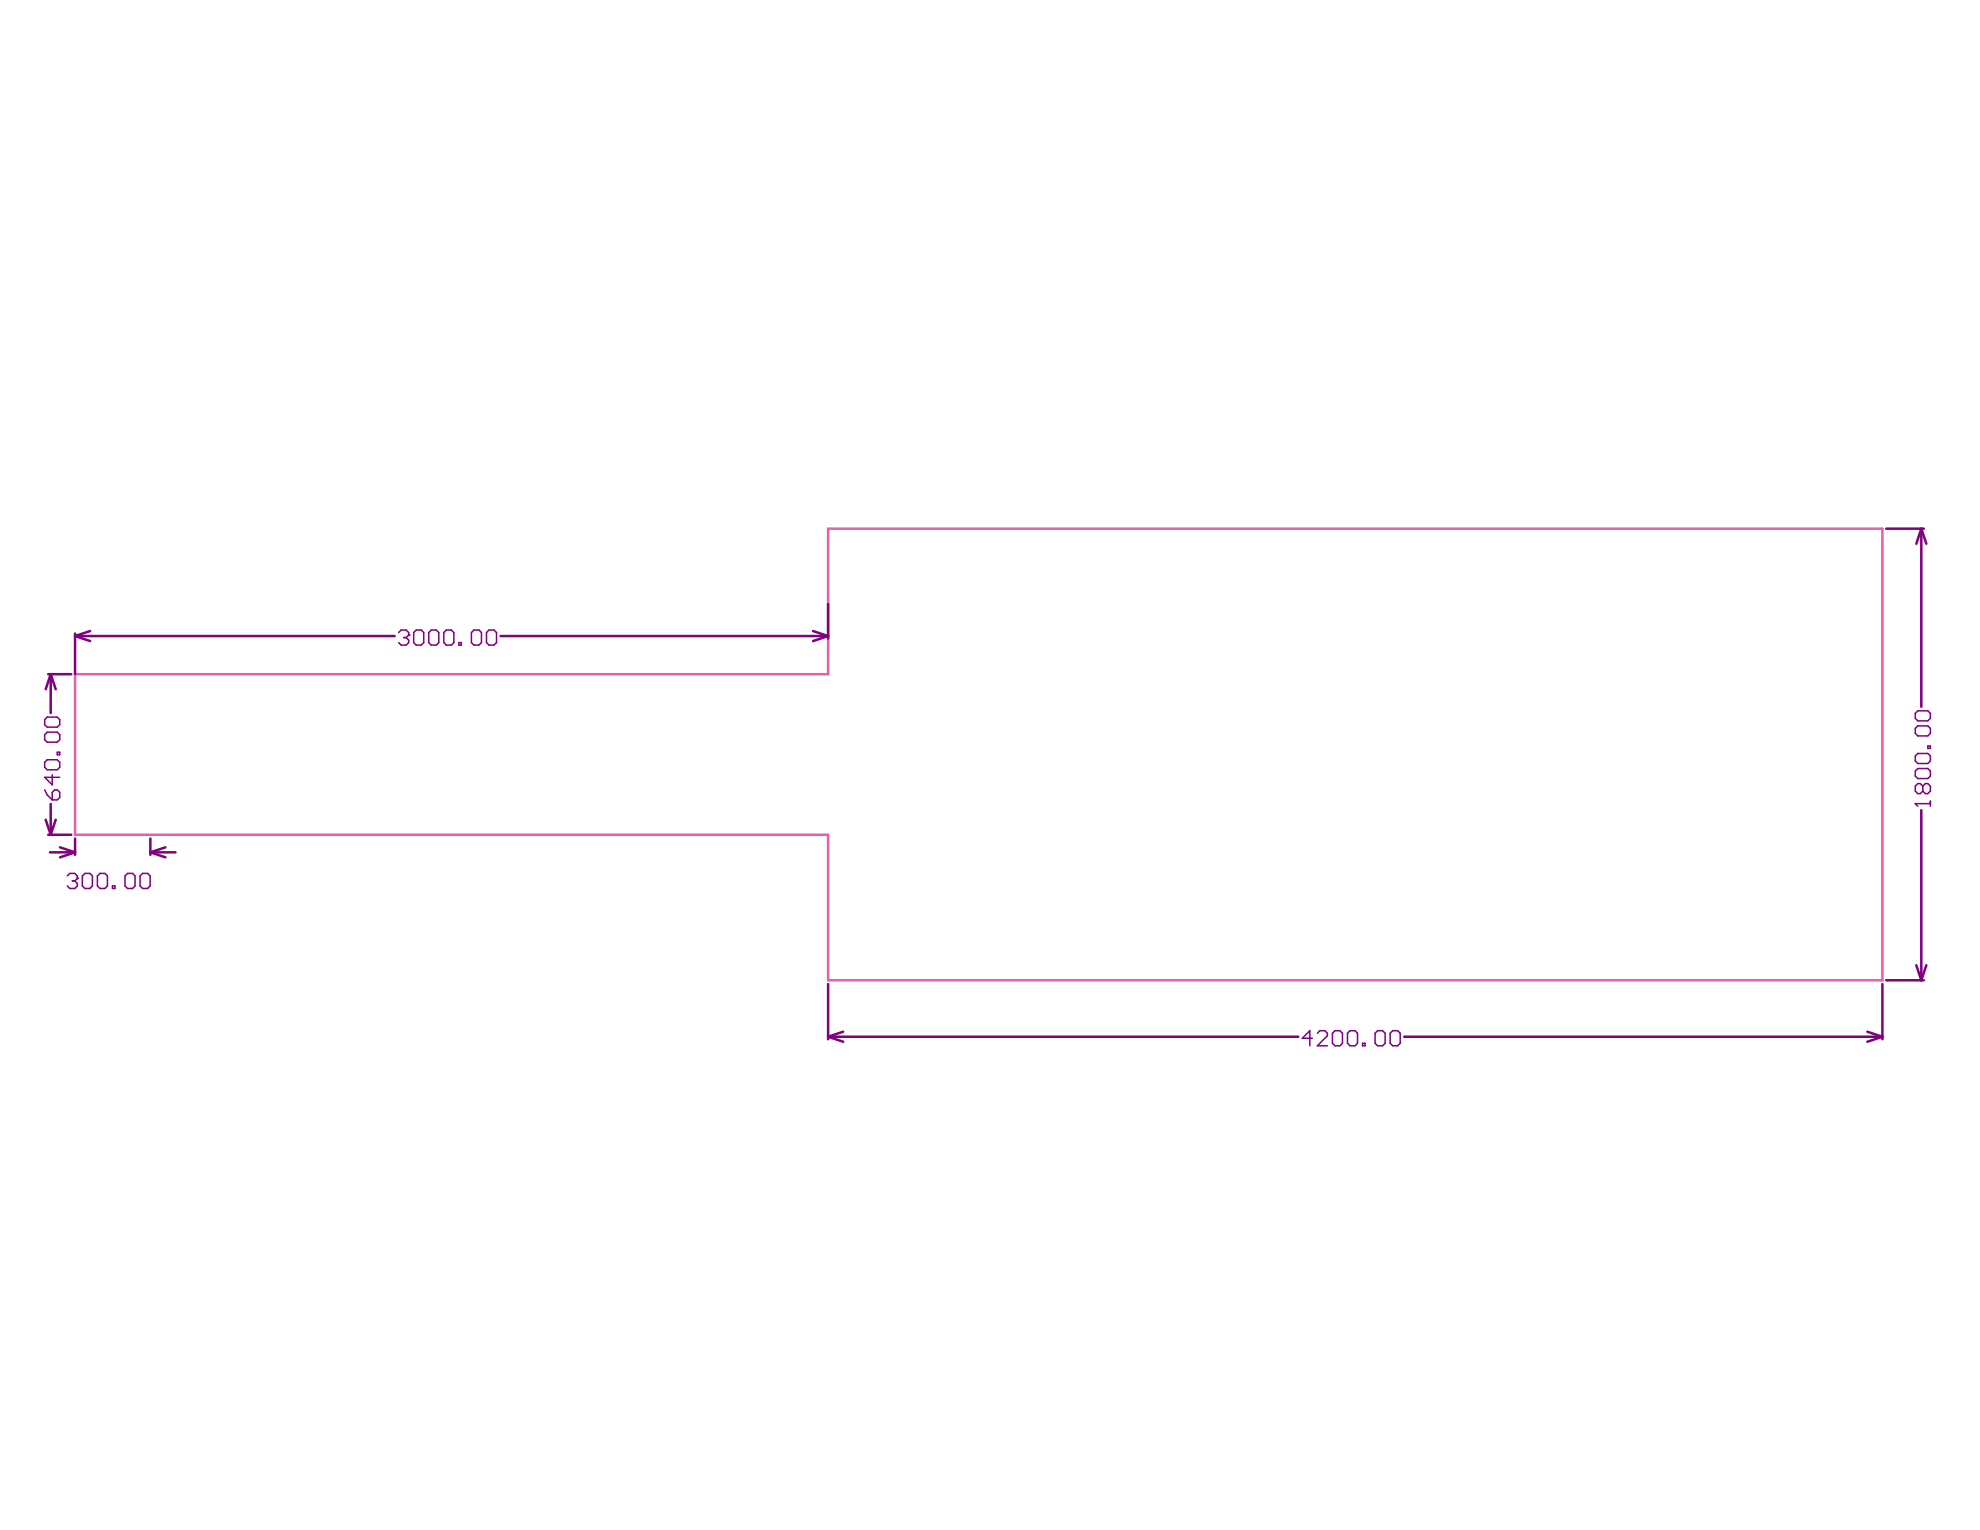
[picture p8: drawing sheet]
<svg xmlns="http://www.w3.org/2000/svg" width="279mm" height="216mm" viewBox="0 0 279 216" stroke-linecap="round" stroke-linejoin="round" font-family="sans-serif">
<path d="M10.6 95.1h106.3v-20.5h148.7v63.7h-148.7v-20.5h-106.3z" fill="none" stroke="#e85dac" stroke-width=".35"/>
<g fill="none" stroke="#800080" stroke-width=".35">
<path d="M266.2 74.6h5.3M271.1 74.6l.7 2.1M271.1 74.6v25.1M271.1 74.6l-.7 2.1M6.8 95.1h3.3M7.2 95.1l.7 2.2M7.2 95.1l-.8 2.2M7.2 95.1v5.5M10.6 89.4v5.7M10.6 89.8l2.1 .7M10.6 89.8h45.1M12.7 89l-2.1 .8"/>
<path d="M70.6 89.8h46.3M114.7 89l2.2 .8M116.9 85.2v4.9M116.9 89.8l-2.2 .7M6.4 115.7l.8 2.1M6.8 117.8h3.3M7.2 113.4v4.4M7.9 115.7l-.7 2.1M8.5 119.6l2.1 .7M10.6 118.3v2.3M21.2 118.3v2.3M23.3 119.6l-2.1 .7"/>
<path d="M271.1 114.3v24M7 120.3h3.6M10.6 120.3l-2.1 .7M21.2 120.3l2.1 .7M21.2 120.3h3.6M116.9 138.9v7.7M265.6 138.9v7.7M266.2 138.3h5.3M270.4 136.2l.7 2.1M271.8 136.2l-.7 2.1M116.9 146.3l2.1 .7M116.9 146.3h66.3"/>
<path d="M119 145.6l-2.1 .7M198.1 146.3h67.5M263.5 145.6l2.1 .7M265.6 146.3l-2.1 .7"/>
</g>
<g fill="none" stroke="#800080" stroke-width=".21">
<path d="M56.2 89.3l.4-.4h.7l.4 .4v.3M57 90h.3M57.3 90l.4 .3v.4l-.4 .3h-.7l-.4-.3M57.7 89.6h.1M57.7 89.6l-.4 .4M58.4 89.3l.3-.4h.7l.4 .4v1.4l-.4 .3h-.7l-.3-.3zM60.5 89.3l.4-.4h.7l.3 .4v1.4l-.3 .3h-.7l-.4-.3zM62.6 89.3l.4-.4h.7l.3 .4v1.4l-.3 .3h-.7l-.4-.3zM64.8 90.7h.3v.3h-.3zM66.5 89.3l.4-.4h.7l.3 .4v1.4l-.3 .3h-.7l-.4-.3zM68.6 89.3l.4-.4h.7l.4 .4v1.4l-.4 .3h-.7l-.4-.3zM6.3 111.5l.4 .7 .7 .7"/>
<path d="M6.3 101.5l.4-.3h1.4l.3 .3v.8l-.3 .3h-1.4l-.4-.3zM6.3 103.7l.4-.4h1.4l.3 .4v.7l-.3 .3h-1.4l-.4-.3zM6.3 107.6l.4-.4h1.4l.3 .4v.7l-.3 .3h-1.4l-.4-.3zM7.4 111.8l.3-.3h.4l.3 .3v.7l-.3 .4h-.7zM7.4 109.3v1.4l-1.1-1h2.1M8.1 106.1h.3v.4h-.3zM270.3 113.4h.1M270.3 100.7l.3-.4h1.4l.4 .4v.7l-.4 .3h-1.4l-.3-.3zM270.3 102.8l.3-.4h1.4l.4 .4v.7l-.4 .3h-1.4l-.3-.3zM270.3 106.7l.3-.4h1.4l.4 .4v.7l-.4 .3h-1.4l-.3-.3zM270.3 108.8l.3-.4h1.4l.4 .4v.7l-.4 .4h-1.4l-.3-.4zM270.3 113.4h2.1"/>
<path d="M270.3 113.4l.3 .4M271.3 110.9l.4-.3h.3l.4 .3v.7l-.4 .4h-.3l-.4-.4M271.3 110.9l-.3-.3h-.4l-.3 .3v.7l.3 .4h.4l.3-.4M271.3 110.9v.7M272 105.3h.4v.3h-.4zM272.4 113.1v.7M9.5 123.6l.3-.4h.8l.3 .4v.4M10.2 124.3h.4M10.6 124.3l.3 .4v.3l-.3 .4h-.8l-.3-.4M10.9 124h.1M10.9 124l-.3 .3M11.6 123.6l.4-.4h.7l.3 .4v1.4l-.3 .4h-.7l-.4-.4z"/>
<path d="M13.7 123.6l.4-.4h.7l.4 .4v1.4l-.4 .4h-.7l-.4-.4zM15.9 125h.3v.4h-.3zM17.6 123.6l.4-.4h.7l.4 .4v1.4l-.4 .4h-.7l-.4-.4zM19.8 123.6l.3-.4h.7l.4 .4v1.4l-.4 .4h-.7l-.3-.4zM185.2 146.5h-1.4l1-1.1v2.2M185.9 145.8l.3-.4h.8l.3 .4v.4l-1.4 1.4h1.4M188 145.8l.4-.4h.7l.3 .4v1.4l-.3 .4h-.7l-.4-.4zM190.1 145.8l.4-.4h.7l.4 .4v1.4l-.4 .4h-.7l-.4-.4zM192.3 147.2h.3v.4h-.3zM194 145.8l.4-.4h.7l.4 .4v1.4l-.4 .4h-.7l-.4-.4zM196.2 145.8l.3-.4h.7l.4 .4v1.4l-.4 .4h-.7l-.3-.4z"/>
</g>
</svg>
